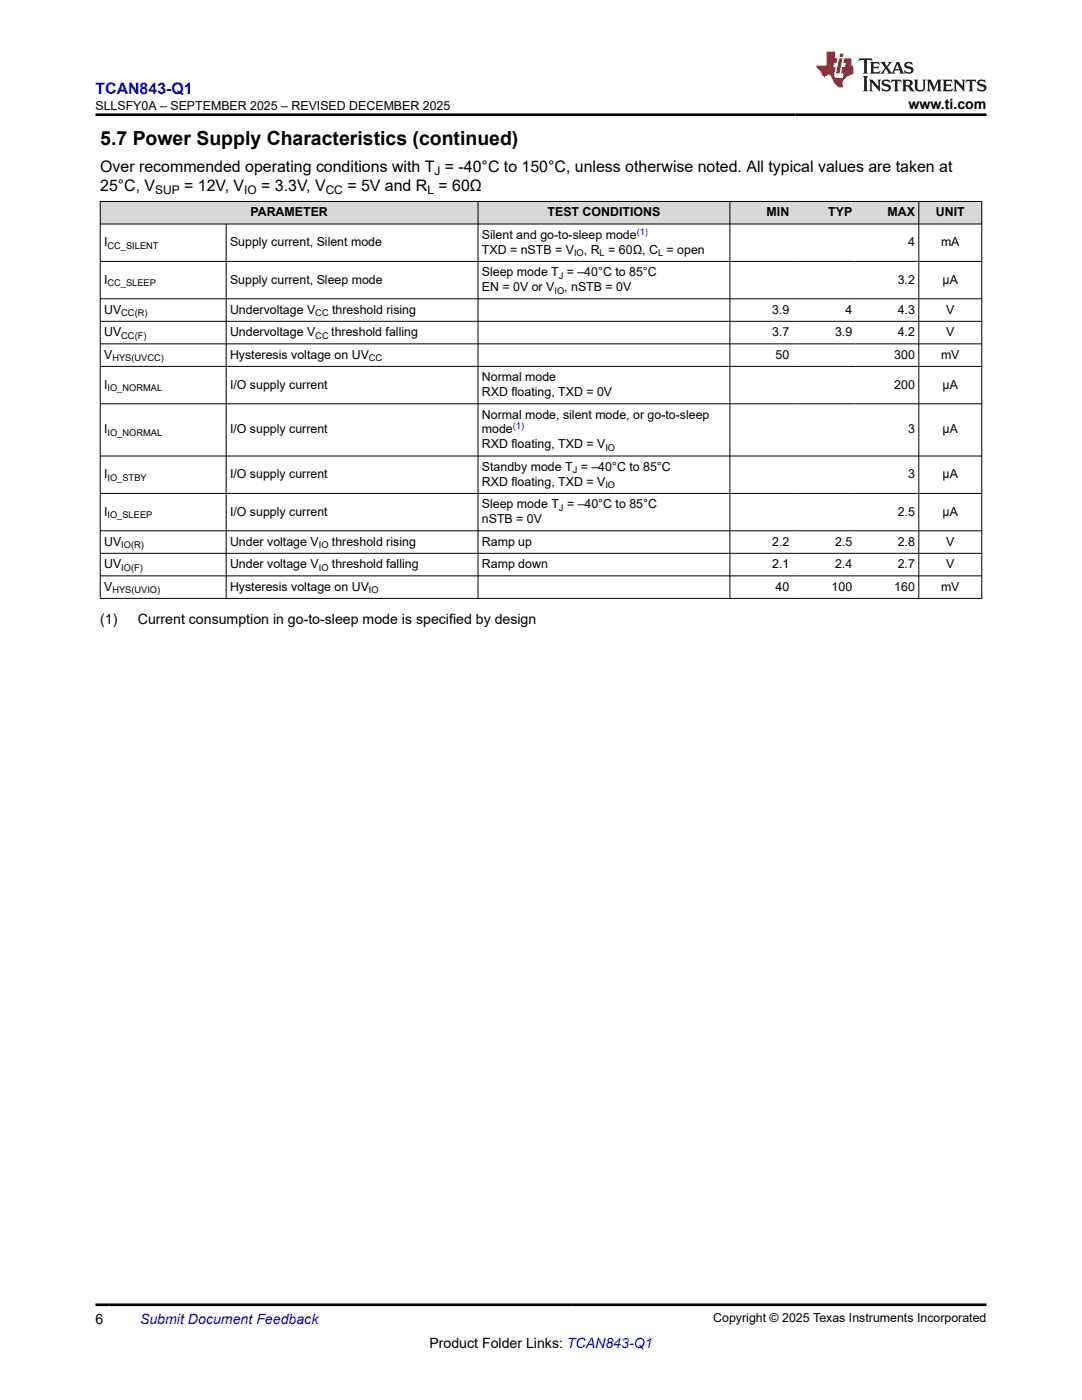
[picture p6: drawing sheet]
<svg xmlns="http://www.w3.org/2000/svg" width="216mm" height="279mm" viewBox="0 0 216 279" stroke-linecap="round" stroke-linejoin="round" font-family="sans-serif">
<defs><g id="words">
<text font-size="3.9" x="20" y="28.8">5.7 Power Supply Characteristics (continued)</text>
<text font-size="3.2" fill="#00f" x="19" y="18.7">TCAN843-Q1</text>
<g font-size="3.2">
<text x="20" y="34.3">Over recommended operating conditions with T = -40°C to 150°C, unless otherwise noted. All typical values are taken at</text>
<text x="20" y="38.1">25°C, V</text>
<text x="36.8" y="38.1">= 12V, V</text>
<text x="52.1" y="38.1">= 3.3V, V</text>
<text x="69.3" y="38.1">= 5V and R = 60Ω</text>
</g>
<g font-size="2.8">
<text x="181.3" y="21.8">www.ti.com</text>
<text x="20" y="124.6">(1)</text>
<text x="27.5" y="124.6">Current consumption in go-to-sleep mode is specified by design</text>
<text x="19" y="264.2">6</text>
<text x="85.7" y="269">Product Folder Links: TCAN843-Q1</text>
</g>
<text font-size="2.8" fill="#00f" x="27.9" y="264.2">Submit Document Feedback</text>
<g font-size="2.5">
<text x="19.1" y="21.9">SLLSFY0A – SEPTEMBER 2025 – REVISED DECEMBER 2025</text>
<text x="50" y="43.2">PARAMETER</text>
<text x="96.2" y="47.7">Silent and go-to-sleep mode</text>
<text x="109.3" y="43.2">TEST CONDITIONS</text>
<text x="153" y="43.2">MIN</text>
<text x="165.3" y="43.2">TYP</text>
<text x="177.1" y="43.2">MAX</text>
<text x="186.7" y="43.2">UNIT</text>
<text x="20.8" y="49.1">I</text>
<text x="45.9" y="49.1">Supply current, Silent mode</text>
<text x="96.2" y="50.6">TXD = nSTB = V</text>
<text x="116.5" y="50.6">, R = 60Ω, C = open</text>
<text x="181.2" y="49.1">4</text>
<text x="187.8" y="49.1">mA</text>
<text x="20.8" y="56.6">I</text>
<text x="45.9" y="56.6">Supply current, Sleep mode</text>
<text x="96.2" y="55.1">Sleep mode T = –40°C to 85°C</text>
<text x="96.2" y="58.1">EN = 0V or V</text>
<text x="112.6" y="58.1">, nSTB = 0V</text>
<text x="179.1" y="56.6">3.2</text>
<text x="188.1" y="56.6">µA</text>
<text x="20.8" y="62.6">UV</text>
<text x="45.9" y="62.6">Undervoltage V</text>
<text x="66.3" y="62.6">threshold rising</text>
<text x="154.1" y="62.6">3.9</text>
<text x="168.7" y="62.6">4</text>
<text x="179.1" y="62.6">4.3</text>
<text x="188.8" y="62.6">V</text>
<text x="20.8" y="67.1">UV</text>
<text x="20.8" y="71.6">V</text>
<text x="45.9" y="67.1">Undervoltage V</text>
<text x="45.9" y="71.6">Hysteresis voltage on UV</text>
<text x="66.1" y="67.1">threshold falling</text>
<text x="154.1" y="67.1">3.7</text>
<text x="154.8" y="71.6">50</text>
<text x="166.6" y="67.1">3.9</text>
<text x="178.4" y="71.6">300</text>
<text x="179.1" y="67.1">4.2</text>
<text x="187.8" y="71.6">mV</text>
<text x="188.8" y="67.1">V</text>
<text x="20.8" y="77.6">I</text>
<text x="45.9" y="77.6">I/O supply current</text>
<text x="96.2" y="76.1">Normal mode</text>
<text x="178.4" y="77.6">200</text>
<text x="188.1" y="77.6">µA</text>
<text x="96.2" y="79">RXD floating, TXD = 0V</text>
<text x="96.2" y="83.5">Normal mode, silent mode, or go-to-sleep</text>
<text x="20.8" y="86.5">I</text>
<text x="45.9" y="86.5">I/O supply current</text>
<text x="96.2" y="89.5">RXD floating, TXD = V</text>
<text x="96.2" y="86.5">mode</text>
<text x="181.2" y="86.5">3</text>
<text x="188.1" y="86.5">µA</text>
<text x="20.8" y="95.5">I</text>
<text x="45.9" y="95.5">I/O supply current</text>
<text x="96.2" y="94">Standby mode T = –40°C to 85°C</text>
<text x="181.2" y="95.5">3</text>
<text x="188.1" y="95.5">µA</text>
<text x="96.2" y="96.9">RXD floating, TXD = V</text>
<text x="96.2" y="101.4">Sleep mode T = –40°C to 85°C</text>
<text x="20.8" y="102.9">I</text>
<text x="45.9" y="102.9">I/O supply current</text>
<text x="96.2" y="104.4">nSTB = 0V</text>
<text x="179.1" y="102.9">2.5</text>
<text x="188.1" y="102.9">µA</text>
<text x="20.8" y="108.9">UV</text>
<text x="20.8" y="113.4">UV</text>
<text x="45.9" y="108.9">Under voltage V</text>
<text x="45.9" y="113.4">Under voltage V</text>
<text x="66.2" y="108.9">threshold rising</text>
<text x="66.2" y="113.4">threshold falling</text>
<text x="96.2" y="108.9">Ramp up</text>
<text x="96.2" y="113.4">Ramp down</text>
<text x="154.1" y="108.9">2.2</text>
<text x="154.1" y="113.4">2.1</text>
<text x="166.6" y="108.9">2.5</text>
<text x="166.6" y="113.4">2.4</text>
<text x="179.1" y="108.9">2.8</text>
<text x="179.1" y="113.4">2.7</text>
<text x="188.8" y="108.9">V</text>
<text x="188.8" y="113.4">V</text>
<text x="20.8" y="117.9">V</text>
<text x="45.9" y="117.9">Hysteresis voltage on UV</text>
<text x="154.8" y="117.9">40</text>
<text x="165.9" y="117.9">100</text>
<text x="178.4" y="117.9">160</text>
<text x="187.8" y="117.9">mV</text>
<text x="142.3" y="263.9">Copyright © 2025 Texas Instruments Incorporated</text>
</g>
<g font-size="2.4">
<text x="86.7" y="34.9">J</text>
<text x="31" y="38.7">SUP</text>
<text x="48.7" y="38.7">IO</text>
<text x="65" y="38.7">CC</text>
<text x="85.3" y="38.7">L</text>
</g>
<g font-size="1.9" fill="#00f">
<text x="127" y="46.8">(1)</text>
<text x="102.3" y="85.7">(1)</text>
</g>
<g font-size="1.9">
<text x="21.5" y="49.6">CC_SILENT</text>
<text x="114.5" y="51.1">IO</text>
<text x="119.7" y="51.1">L</text>
<text x="131.3" y="51.1">L</text>
<text x="21.5" y="57.1">CC_SLEEP</text>
<text x="110.6" y="58.6">IO</text>
<text x="111.5" y="55.6">J</text>
<text x="24.2" y="63.1">CC(R)</text>
<text x="62.9" y="63.1">CC</text>
<text x="24.2" y="67.6">CC(F)</text>
<text x="62.9" y="67.6">CC</text>
<text x="22.4" y="72.1">HYS(UVCC)</text>
<text x="73.6" y="72.1">CC</text>
<text x="21.5" y="78.1">IO_NORMAL</text>
<text x="21.5" y="87">IO_NORMAL</text>
<text x="120.8" y="90">IO</text>
<text x="21.5" y="95.9">IO_STBY</text>
<text x="114.3" y="94.5">J</text>
<text x="111.5" y="101.9">J</text>
<text x="120.8" y="97.4">IO</text>
<text x="21.5" y="103.4">IO_SLEEP</text>
<text x="24.2" y="109.4">IO(R)</text>
<text x="24.2" y="113.9">IO(F)</text>
<text x="63.6" y="109.4">IO</text>
<text x="63.6" y="113.9">IO</text>
<text x="22.4" y="118.4">HYS(UVIO)</text>
<text x="73.6" y="118.4">IO</text>
</g>
</g></defs>
<g fill="#d8d8d8">
<path d="M20 40.2h175.9v4.5h-175.9z" fill-rule="evenodd"/>
<path d="M20.1 40.3h75.2v4.3h-75.2z" fill-rule="evenodd"/>
<path d="M95.4 40.3h50.2v4.3h-50.2z" fill-rule="evenodd"/>
<path d="M145.7 40.3h12.5v4.3h-12.5z" fill-rule="evenodd"/>
<path d="M158.2 40.3h12.6v4.3h-12.6z" fill-rule="evenodd"/>
<path d="M170.8 40.3h12.5v4.3h-12.5z" fill-rule="evenodd"/>
<path d="M183.4 40.3h12.4v4.3h-12.4z" fill-rule="evenodd"/>
</g>
<g fill="none" stroke="#000" stroke-width=".2">
<path d="M19.9 40.2h176.1M19.9 44.7h176.1M19.9 52.2h176.1M19.9 59.6h176.1M20 40.1v79.4M45.1 44.7v74.8M95.4 40.1v79.4M145.6 40.1v79.4M183.3 40.1v79.4M195.9 40.1v79.4M19.9 64.1h176.1M19.9 68.6h176.1"/>
<path d="M19.9 73.1h176.1M19.9 80.6h176.1M19.9 91h176.1M19.9 98.5h176.1M19.9 105.9h176.1M19.9 110.4h176.1M19.9 114.9h176.1M19.9 119.4h176.1"/>
</g>
<path d="M171.5 11.6l-.2 .6 .5-.2h.6v.1v2.2l-.2 .4h1l-.2-.4v-2.2v-.1h.5l.6 .2-.2-.6zM173.6 12.4l.2 .3v1.6l-.2 .4h1.9l.1-.6a1.08 1.08 0 0 1-1.3 .2v-.7h.6l.4 .2v-.7l-.4 .2h-.6v-.5l.2-.2a1 1 0 0 1 1 .3l-.1-.5zM175.7 12.4l.9 1.1-1 1.2h.9l-.2-.2 .5-.8 .4 .8-.2 .2h1.6l-.2-.2 .2-.5h.9l.1 .5-.1 .2h.9l-.2-.4-.8-1.9h-.5l-.9 2.1-.9-1.1 .9-1h-.8l.2 .2-.4 .6-.4-.6 .2-.2zM179 12.8l.4 1h-.7zM180.7 12.5a.65 .65 0 0 0-.2 .7 .65 .65 0 0 0 .6 .5l.6 .1 .1 .3a.79 .79 0 0 1-.7 .4 .79 .79 0 0 1-.7-.5l.1 .7 .2-.1a.93 .93 0 0 0 1.1 0 .93 .93 0 0 0 .4-.9 1.46 1.46 0 0 0-1.2-.6l-.1-.3a1.09 1.09 0 0 1 1.2 .2l-.2-.6-.1 .1-.5-.2zM172.2 15.2l.2 .4v2.2l-.2 .4h1l-.2-.4v-2.2l.2-.4zM173.4 15.9l.2 .4v1.5l-.2 .4h.8l-.3-.4 .1-1.3 1.6 1.8v-2l.2-.4h-.7l.1 .2 .1 1.1-1.2-1.3zM176.2 16a.65 .65 0 0 0-.2 .8 .65 .65 0 0 0 .6 .4l.6 .2 .1 .2a.79 .79 0 0 1-.7 .4 .79 .79 0 0 1-.7-.5l.1 .7 .2-.1a.93 .93 0 0 0 1.1 .1 .93 .93 0 0 0 .4-1 1.46 1.46 0 0 0-1.2-.5l-.1-.4a1.09 1.09 0 0 1 1.2 .2l-.1-.6-.2 .1-.5-.1zM177.9 15.9l-.1 .6a.63 .63 0 0 1 .8-.3v1.6l-.3 .4h1l-.2-.4v-1.6a.66 .66 0 0 1 .8 .3l-.1-.6zM180 15.9l.2 .4v1.5l-.2 .4h1l-.2-.2-.1-.7h.5l.1 .2a.79 .79 0 0 0 1.2 .6l-1-.9a.61 .61 0 0 0 .6-.6 .61 .61 0 0 0-.5-.7zM180.8 16.2h.1a.47 .47 0 0 1 .5 .1 .47 .47 0 0 1 .1 .5l-.1 .1-.7 .1zM182.3 15.9l.2 .2a2.27 2.27 0 0 0 .4 2 1.04 1.04 0 0 0 1.7-.7v-1.3l.2-.2h-.8l.2 .4v1.1a.6 .6 0 0 1-.6 .6 .6 .6 0 0 1-.6-.6v-1.1l.3-.4zM184.9 15.9l.2 .4v1.5l-.2 .4h.8l-.3-.4v-1.4l.9 1.9 .9-1.9v1.4l-.3 .4h1l-.2-.4v-1.5l.2-.4h-.8l-.7 1.5-.6-1.5zM188.1 15.9l.2 .4v1.5l-.2 .4h1.9l.1-.6a1.09 1.09 0 0 1-1.3 .2v-.7h.6l.4 .2v-.6l-.4 .2h-.6v-.6l.2-.1a1.01 1.01 0 0 1 1 .3l-.1-.6zM190.2 15.9l.3 .4v1.5l-.3 .4h.8l-.2-.4v-1.3l1.6 1.8v-2l.2-.4h-.7l.2 .2v1.1l-1.2-1.3zM192.8 15.9l-.1 .6a.63 .63 0 0 1 .8-.3v1.6l-.3 .4h1l-.2-.4v-1.6a.66 .66 0 0 1 .8 .3l-.1-.6zM195.2 16a.65 .65 0 0 0-.2 .8 .65 .65 0 0 0 .6 .4l.6 .2 .2 .2a.79 .79 0 0 1-.7 .4 .79 .79 0 0 1-.7-.5l.1 .7 .2-.1a.93 .93 0 0 0 1 .1 .93 .93 0 0 0 .5-1 1.46 1.46 0 0 0-1.3-.5v-.4a1.09 1.09 0 0 1 1.2 .2l-.2-.6-.2 .1-.5-.1z" fill="#231f20"/>
<path d="M164.9 10.3v2.7h-2l.1 .4 .8 1a.95 .95 0 0 0 1 .9 .59 .59 0 0 1 .5-.4 .59 .59 0 0 1 .5 .3l.4 .8a1.59 1.59 0 0 0 2.1 1.4 1.61 1.61 0 0 1 1-2.3l1-.3-.1-1.5a1.59 1.59 0 0 1-.3-1.7h-1.5l-.2 .9h.6l-.2 .9h-.5l-.2 .9v.3l.4 .1-.1 .9h-.7a.73 .73 0 0 1-1-.7l.3-1.5h-.5l.1-.9h.5l.2-.9h-.5v-1.3zM167.4 11.6l-.6 3.1h.7l.6-3.1zM167.6 10.7l-.1 .6h.7l.1-.6z" fill="#ed1c24"/>
<path d="M19 22.9h177.8M19 260.4h177.8" fill="none" stroke="#000" stroke-width=".53"/>
<use href="#words"/>
</svg>
